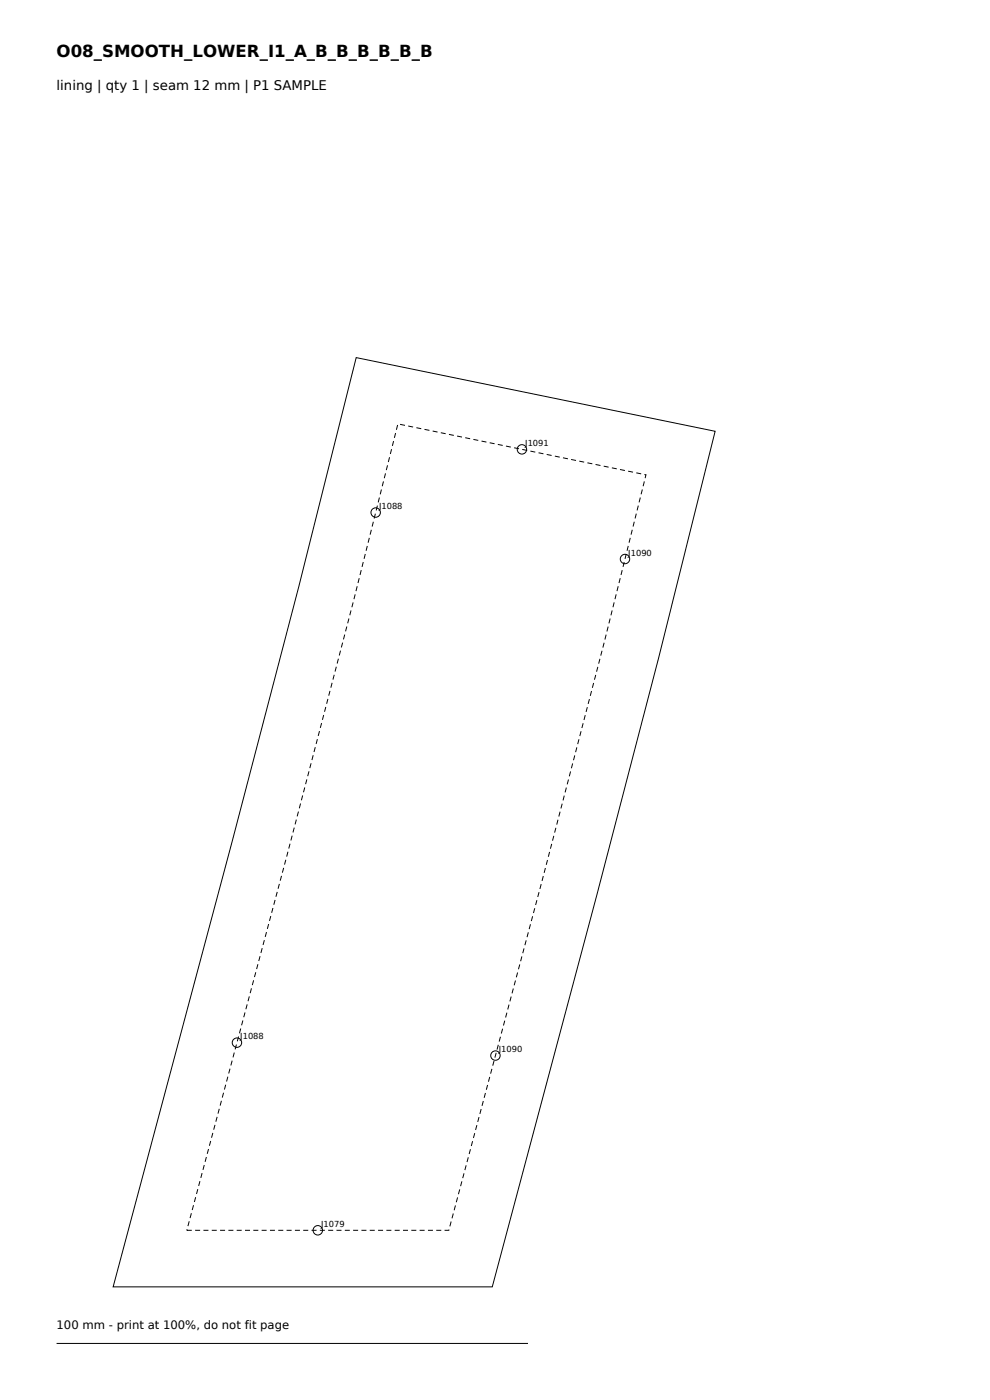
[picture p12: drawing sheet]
<svg xmlns="http://www.w3.org/2000/svg" width="210mm" height="297mm" viewBox="0 0 210 297" stroke-linecap="round" stroke-linejoin="round" font-family="sans-serif">
<defs><g id="words">
<text font-size="3.5" x="12" y="12">O08_SMOOTH_LOWER_I1_A_B_B_B_B_B_B</text>
<text font-size="2.8" x="12" y="19">lining | qty 1 | seam 12 mm | P1 SAMPLE</text>
<text font-size="2.5" x="12" y="282">100 mm - print at 100%, do not fit page</text>
<g font-size="1.8">
<text x="111.4" y="94.6">J1091</text>
<text x="80.4" y="108">J1088</text>
<text x="133.3" y="117.9">J1090</text>
<text x="51" y="220.5">J1088</text>
<text x="105.8" y="223.2">J1090</text>
<text x="68.1" y="260.3">J1079</text>
</g>
</g></defs>
<g fill="none" stroke="#000" stroke-width=".21">
<path d="M75.6 75.9l76.1 15.6-12 47.9-13.1 50.5-22.2 83.1h-80.4l25.3-94.7 14.1-53.7zM12 285h100"/>
<circle cx="110.7" cy="95.3" r="1"/>
<circle cx="79.7" cy="108.7" r="1"/>
<circle cx="132.6" cy="118.6" r="1"/>
<circle cx="50.3" cy="221.2" r="1"/>
<circle cx="105.1" cy="223.9" r="1"/>
<circle cx="67.4" cy="261" r="1"/>
</g>
<path d="M84.4 89.9l52.6 10.8-8.9 35.8-13.1 50.4-19.8 74.1h-55.6l21.3-79.6 14.1-53.9z" fill="none" stroke="#000" stroke-width=".21" stroke-dasharray="1.1 .7" stroke-linecap="butt"/>
<use href="#words"/>
</svg>
